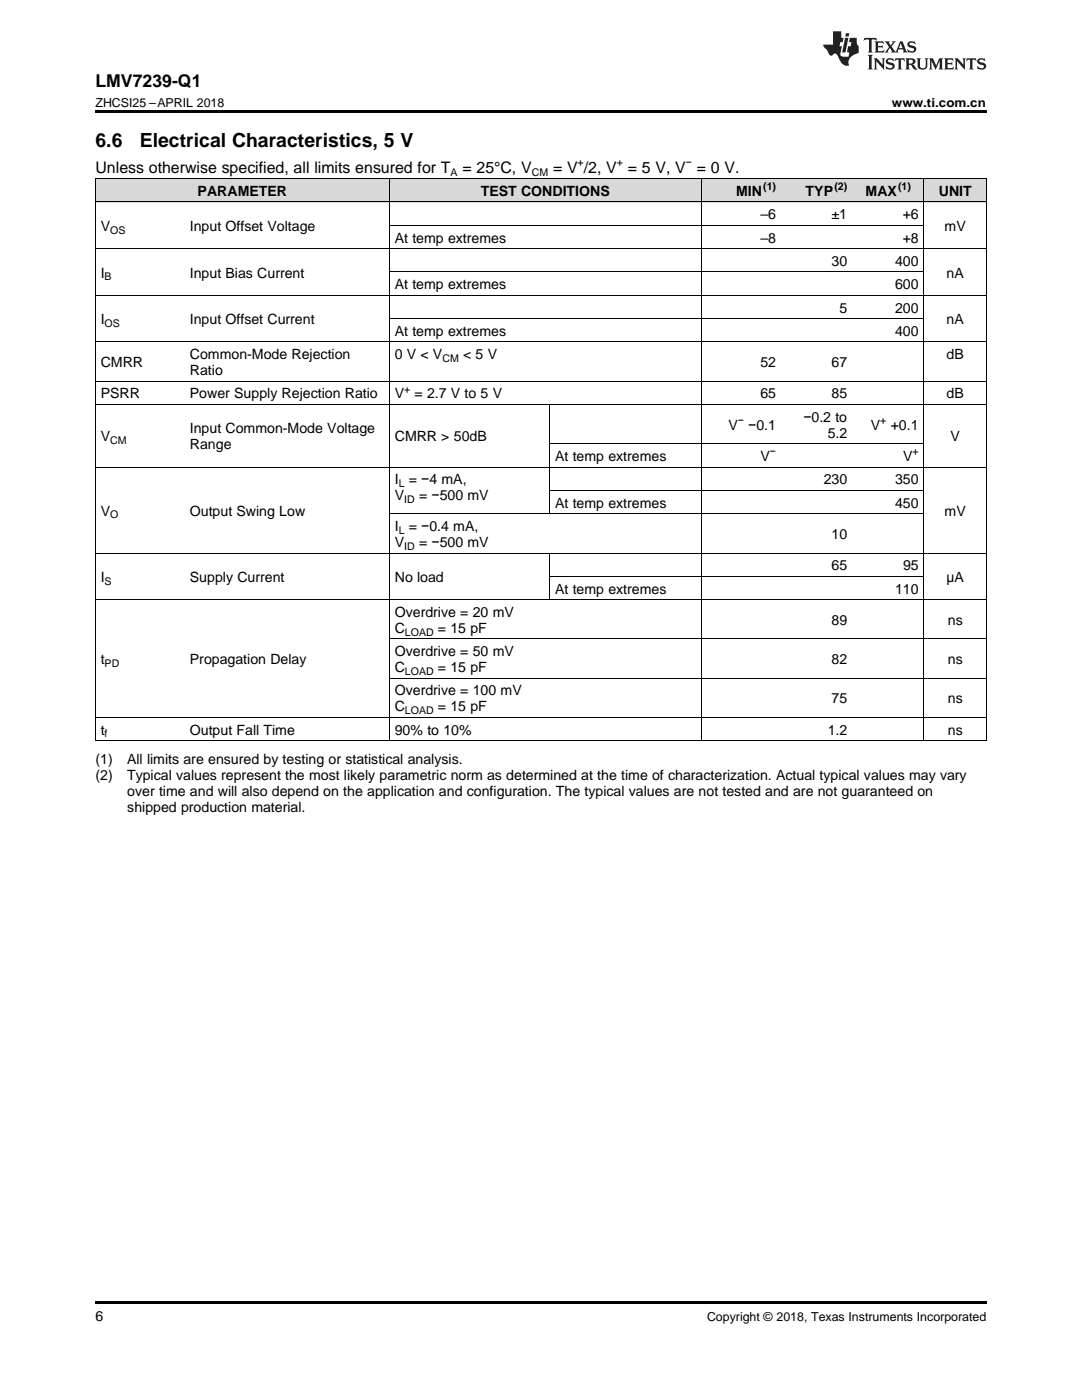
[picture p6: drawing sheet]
<svg xmlns="http://www.w3.org/2000/svg" width="216mm" height="279mm" viewBox="0 0 216 279" stroke-linecap="round" stroke-linejoin="round" font-family="sans-serif">
<defs><g id="words">
<g font-size="3.9">
<text x="19" y="29.3">6.6</text>
<text x="27.9" y="29.3">Electrical Characteristics, 5 V</text>
</g>
<text font-size="3.5" x="19" y="17.3">LMV7239-Q1</text>
<g font-size="3.2">
<text x="19" y="34.4">Unless otherwise specified, all limits ensured for T</text>
<text x="92.3" y="34.4">= 25°C, V</text>
<text x="110.3" y="34.4">= V /2, V = 5 V, V = 0 V.</text>
</g>
<g font-size="2.8">
<text x="39.4" y="39.1">PARAMETER</text>
<text x="95.9" y="39.1">TEST CONDITIONS</text>
<text x="146.9" y="39.1">MIN</text>
<text x="160.8" y="39.1">TYP</text>
<text x="172.7" y="39.1">MAX</text>
<text x="187.3" y="39.1">UNIT</text>
<text x="20.1" y="46.1">V</text>
<text x="37.9" y="46.1">Input Offset Voltage</text>
<text x="151.7" y="43.7">–6</text>
<text x="165.9" y="43.7">±1</text>
<text x="180.1" y="43.7">+6</text>
<text x="188.5" y="46.1">mV</text>
<text x="78.8" y="48.4">At temp extremes</text>
<text x="151.7" y="48.4">–8</text>
<text x="165.9" y="53.1">30</text>
<text x="178.6" y="53.1">400</text>
<text x="180.1" y="48.4">+8</text>
<text x="20.1" y="55.4">I</text>
<text x="37.9" y="55.4">Input Bias Current</text>
<text x="78.8" y="57.7">At temp extremes</text>
<text x="178.6" y="57.7">600</text>
<text x="188.9" y="55.4">nA</text>
<text x="20.1" y="64.7">I</text>
<text x="37.9" y="64.7">Input Offset Current</text>
<text x="167.5" y="62.4">5</text>
<text x="178.6" y="62.4">200</text>
<text x="188.9" y="64.7">nA</text>
<text x="37.9" y="71.7">Common-Mode Rejection</text>
<text x="78.8" y="67">At temp extremes</text>
<text x="78.8" y="71.7">0 V &lt; V</text>
<text x="92.4" y="71.7">&lt; 5 V</text>
<text x="178.6" y="67">400</text>
<text x="188.9" y="71.7">dB</text>
<text x="20.1" y="73.3">CMRR</text>
<text x="37.9" y="74.9">Ratio</text>
<text x="151.7" y="73.3">52</text>
<text x="165.9" y="73.3">67</text>
<text x="20.1" y="79.5">PSRR</text>
<text x="37.9" y="79.5">Power Supply Rejection Ratio</text>
<text x="78.8" y="79.5">V</text>
<text x="82.7" y="79.5">= 2.7 V to 5 V</text>
<text x="151.7" y="79.5">65</text>
<text x="165.9" y="79.5">85</text>
<text x="188.9" y="79.5">dB</text>
<text x="20.1" y="88.1">V</text>
<text x="37.9" y="86.5">Input Common-Mode Voltage</text>
<text x="37.9" y="89.7">Range</text>
<text x="78.8" y="88.1">CMRR &gt; 50dB</text>
<text x="145.3" y="85.8">V</text>
<text x="149.3" y="85.8">−0.1</text>
<text x="160.3" y="84.2">−0.2 to</text>
<text x="165.2" y="87.3">5.2</text>
<text x="173.8" y="85.8">V</text>
<text x="177.7" y="85.8">+0.1</text>
<text x="189.7" y="88.1">V</text>
<text x="110.8" y="92">At temp extremes</text>
<text x="151.8" y="92">V</text>
<text x="180.2" y="92">V</text>
<text x="78.8" y="96.7">I</text>
<text x="78.8" y="99.8">V</text>
<text x="81.6" y="96.7">= −4 mA,</text>
<text x="83.6" y="99.8">= −500 mV</text>
<text x="110.8" y="101.3">At temp extremes</text>
<text x="164.4" y="96.7">230</text>
<text x="178.6" y="96.7">350</text>
<text x="178.6" y="101.3">450</text>
<text x="20.1" y="102.9">V</text>
<text x="37.9" y="102.9">Output Swing Low</text>
<text x="78.8" y="106">I</text>
<text x="81.6" y="106">= −0.4 mA,</text>
<text x="165.9" y="107.6">10</text>
<text x="188.5" y="102.9">mV</text>
<text x="78.8" y="109.1">V</text>
<text x="83.6" y="109.1">= −500 mV</text>
<text x="165.9" y="113.8">65</text>
<text x="180.2" y="113.8">95</text>
<text x="20.1" y="116.1">I</text>
<text x="37.9" y="116.1">Supply Current</text>
<text x="78.8" y="116.1">No load</text>
<text x="110.8" y="118.5">At temp extremes</text>
<text x="178.6" y="118.5">110</text>
<text x="188.8" y="116.1">µA</text>
<text x="78.8" y="123.1">Overdrive = 20 mV</text>
<text x="165.9" y="124.7">89</text>
<text x="189.1" y="124.7">ns</text>
<text x="78.8" y="126.3">C</text>
<text x="78.8" y="131">Overdrive = 50 mV</text>
<text x="87.4" y="126.3">= 15 pF</text>
<text x="20.1" y="132.5">t</text>
<text x="37.9" y="132.5">Propagation Delay</text>
<text x="78.8" y="134.1">C</text>
<text x="87.4" y="134.1">= 15 pF</text>
<text x="165.9" y="132.5">82</text>
<text x="189.1" y="132.5">ns</text>
<text x="78.8" y="138.8">Overdrive = 100 mV</text>
<text x="78.8" y="142">C</text>
<text x="87.4" y="142">= 15 pF</text>
<text x="165.9" y="140.4">75</text>
<text x="189.1" y="140.4">ns</text>
<text x="20.1" y="146.6">t</text>
<text x="37.9" y="146.6">Output Fall Time</text>
<text x="78.8" y="146.6">90% to 10%</text>
<text x="165.2" y="146.6">1.2</text>
<text x="189.1" y="146.6">ns</text>
<text x="19" y="152.5">(1)</text>
<text x="19" y="155.6">(2)</text>
<text x="25.4" y="152.5">All limits are ensured by testing or statistical analysis.</text>
<text x="25.4" y="155.6">Typical values represent the most likely parametric norm as determined at the time of characterization. Actual typical values may vary</text>
<text x="25.4" y="158.8">over time and will also depend on the application and configuration. The typical values are not tested and are not guaranteed on</text>
<text x="25.4" y="162">shipped production material.</text>
<text x="19" y="263.6">6</text>
</g>
<g font-size="2.5">
<text x="19" y="21.4">ZHCSI25 –APRIL 2018</text>
<text x="178" y="21.4">www.ti.com.cn</text>
<text x="141.1" y="263.6">Copyright © 2018, Texas Instruments Incorporated</text>
</g>
<g font-size="2.1">
<text x="89.9" y="35.1">A</text>
<text x="106.1" y="35.1">CM</text>
<text x="115.2" y="33.2">+</text>
<text x="123.1" y="33.2">+</text>
<text x="136.8" y="33.2">−</text>
<text x="152.3" y="38">(1)</text>
<text x="166.5" y="38">(2)</text>
<text x="179.2" y="38">(1)</text>
<text x="22" y="46.6">OS</text>
<text x="20.9" y="56">B</text>
<text x="20.9" y="65.3">OS</text>
<text x="88.3" y="72.2">CM</text>
<text x="80.6" y="78.4">+</text>
<text x="22" y="88.7">CM</text>
<text x="147.2" y="84.6">−</text>
<text x="175.6" y="84.6">+</text>
<text x="153.6" y="90.9">−</text>
<text x="182.1" y="90.9">+</text>
<text x="79.6" y="97.2">L</text>
<text x="80.6" y="100.4">ID</text>
<text x="22" y="103.5">O</text>
<text x="79.6" y="106.5">L</text>
<text x="80.6" y="109.7">ID</text>
<text x="20.9" y="116.7">S</text>
<text x="80.8" y="126.9">LOAD</text>
<text x="20.9" y="133.1">PD</text>
<text x="80.8" y="134.7">LOAD</text>
<text x="80.8" y="142.5">LOAD</text>
<text x="20.9" y="147.2">f</text>
</g>
</g></defs>
<g fill="#d8d8d8">
<path d="M19 35.7h17.8v4.7h-17.8z"/>
<path d="M36.8 35.7h40.9v4.7h-40.9z"/>
<path d="M77.7 35.7h32v4.7h-32z"/>
<path d="M109.7 35.7h30.2v4.7h-30.2z"/>
<path d="M139.9 35.7h16v4.7h-16z"/>
<path d="M155.9 35.7h14.3v4.7h-14.3z"/>
<path d="M170.2 35.7h14.2v4.7h-14.2z"/>
<path d="M184.4 35.7h12.4v4.7h-12.4z"/>
</g>
<path d="M19 22h177.8v.5h-177.8zM19 147.8l.2 .1zM77.6 147.8l.1 .1zM109.6 147.8l.1 .1zM139.8 147.8l.1 .1zM184.3 147.8l.1 .1zM196.7 147.8l.1 .1zM19 259.7h177.8v.5h-177.8z" fill="#000"/>
<g fill="none" stroke="#000" stroke-width=".2">
<path d="M19 35.6l177.8 .1v112.2M19.1 35.7v112.2M77.7 35.7v112.2M139.9 35.7v112.2M184.3 35.7v112.2M19 58.9h177.8M19 49.6h177.8M19 40.3h177.8M77.7 54.3h106.7M77.7 45h106.7M19 76.1h177.8M19 68.2h177.8"/>
<path d="M77.7 63.6h106.7M19 93.2h177.8M19 80.7h177.8M109.7 80.8v21.8M109.7 97.9h74.7M109.7 88.6h74.7M19 119.7h177.8M19 110.4h177.8M77.7 102.5h106.7M109.7 110.4v9.3M109.7 115h74.7M77.7 135.3h119.1"/>
<path d="M77.7 127.5h119.1M19 147.8h177.8M19 143.2h177.8"/>
</g>
<g fill="#231f20">
<path d="M172.5 7.6l-.1 .5 .4-.2h.6v.1v2.1l-.2 .4h.9l-.2-.4v-2.1l.1-.1h.5l.5 .2-.2-.5zM174.5 8.3l.2 .3v1.5l-.2 .4h1.8l.2-.6a1.04 1.04 0 0 1-1.3 .2v-.7h.6l.3 .2v-.6l-.3 .2h-.6v-.6l.8-.1 .4 .3-.2-.5zM176.5 8.3l.9 1.1-.9 1.1h.8l-.2-.2 .4-.7 .5 .7-.2 .2h1.5l-.2-.2 .2-.4h.9l.1 .4-.2 .2h1l-.3-.3-.7-1.9h-.5l-.9 2-.8-1 .9-1h-.8l.1 .3-.4 .5-.3-.6 .1-.2zM179.7 8.6l.4 1h-.7zM181.3 8.4a.63 .63 0 0 0-.2 .7 .63 .63 0 0 0 .6 .4l.6 .2 .1 .2a.75 .75 0 0 1-.7 .4 .75 .75 0 0 1-.6-.5l.1 .7 .1-.1a1.11 1.11 0 0 0 1.5-.6 1.13 1.13 0 0 0-1.2-.8l-.1-.4a1.04 1.04 0 0 1 1.2 .2l-.2-.5-.2 .1-.4-.2zM173.2 10.9l.2 .4v2.2l-.2 .4h1l-.3-.4v-2.2l.3-.4zM174.3 11.6l.3 .4v1.5l-.3 .4h.8l-.2-.4v-1.3l1.5 1.7v-1.9l.2-.4h-.7l.2 .4v.9l-1.1-1.3zM177 11.8a.62 .62 0 0 0-.2 .7 .62 .62 0 0 0 .6 .4l.6 .1 .1 .3a.76 .76 0 0 1-.7 .3 .76 .76 0 0 1-.7-.4l.2 .7 .1-.1a1.11 1.11 0 0 0 1.5-.6 1.13 1.13 0 0 0-1.2-.8l-.1-.4a1.04 1.04 0 0 1 1.2 .2l-.2-.6-.2 .1-.5-.1zM178.7 11.6l-.2 .6a.61 .61 0 0 1 .8-.3v1.6l-.2 .4h.9l-.2-.4v-1.6a.63 .63 0 0 1 .7 .3l-.1-.6zM180.6 11.6l.3 .4v1.5l-.3 .4h1l-.2-.2-.1-.8 .6 .2a.76 .76 0 0 0 1.2 .7l-1-1a.58 .58 0 0 0 .6-.5 .58 .58 0 0 0-.5-.6zM181.4 11.9h.1a.45 .45 0 0 1 .5 .1 .45 .45 0 0 1 .1 .5l-.8 .2zM182.9 11.6l.2 .2a2.17 2.17 0 0 0 .3 1.9 .99 .99 0 0 0 1.6-.6v-1.1l.2-.4h-.7l.2 .2a1.92 1.92 0 0 1-.2 1.8 .6 .6 0 0 1-.9-.5v-1.1l.2-.4zM185.4 11.6l.2 .4v1.5l-.2 .4h.7l-.2-.4v-1.4l.8 1.8 .8-1.8v1.4l-.2 .4h.9l-.2-.4v-1.5l.2-.4h-.8l-.6 1.5-.6-1.5zM188.4 11.6l.2 .4v1.5l-.2 .4h1.8l.1-.6a1.04 1.04 0 0 1-1.2 .1v-.6h.5l.4 .2v-.6l-.4 .2h-.5v-.7h.8l.3 .3-.1-.6zM190.5 11.6l.2 .4v1.5l-.2 .4h.7l-.2-.4v-1.3l1.5 1.7v-1.9l.2-.4h-.7l.2 .4v.9l-1.1-1.3zM192.9 11.6l-.1 .6a.61 .61 0 0 1 .7-.3l.1 1.6-.3 .4h1l-.3-.4 .1-1.6a.63 .63 0 0 1 .7 .3l-.1-.6zM195.2 11.8a.62 .62 0 0 0-.2 .7 .62 .62 0 0 0 .6 .4l.6 .1 .1 .3a.76 .76 0 0 1-.7 .3 .76 .76 0 0 1-.6-.4l.1 .7 .1-.1a1.11 1.11 0 0 0 1.6-.6 1.13 1.13 0 0 0-1.3-.8l-.1-.4a1.04 1.04 0 0 1 1.2 .2l-.1-.6-.2 .1-.5-.1z"/>
<path d="M166.2 6.3v2.6h-1.9v.4l.8 .9a.91 .91 0 0 0 1 .8 .56 .56 0 0 1 .5-.3 .56 .56 0 0 1 .5 .3l.4 .8a1.53 1.53 0 0 0 1.9 1.2 1.54 1.54 0 0 1 1-2.1l.9-.3v-1.4a1.52 1.52 0 0 1-.4-1.6h-1.3l-.2 .8h.5l-.2 .8h-.5l-.1 1v.2l.4 .1-.2 .8a1.93 1.93 0 0 1-1.6-.3l.3-1.8h-.5l.2-.8h.4l.2-.8h-.4v-1.3zM168.6 7.6l-.6 2.9h.7l.6-2.9zM168.8 6.6l-.1 .7h.6l.2-.7z"/>
</g>
<use href="#words"/>
</svg>
